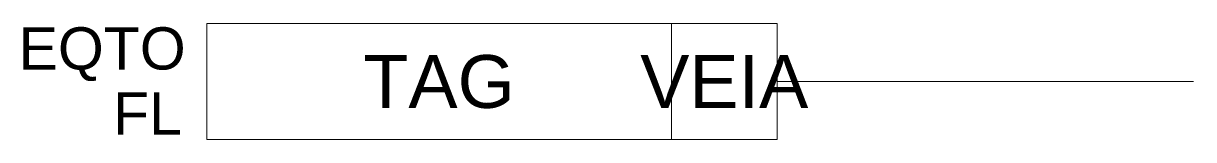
# Model space of a CAD drawing. Header units: millimetres. Extents: x -2.4 to 53, y -56.7 to -51.2.
import ezdxf
from ezdxf.enums import TextEntityAlignment as Align

# ---------------------------------------------------------------- set-up
doc = ezdxf.new("R2010")
doc.units = ezdxf.units.MM
doc.header["$MEASUREMENT"] = 0
doc.layers.get('0').update_dxf_attribs({"linetype": 'CONTINUOUS'})
doc.styles.add('ARIAL', font='arial.ttf')

msp = doc.modelspace()

# ---------------------------------------------------------------- linework, layer by layer
at = {"linetype": 'Continuous', "lineweight": 0}
msp.add_line((28.259, -51.228, 54.53), (28.259, -56.728, 54.53), dxfattribs=at)
at = {"color": 7, "linetype": 'Continuous', "lineweight": 0}
msp.add_line((33.279, -53.978, 54.53), (52.983, -53.978, 54.53), dxfattribs=at)
at = {"linetype": 'Continuous', "lineweight": 0, "elevation": 54.53}
msp.add_lwpolyline([(6.259, -51.228), (6.259, -56.728), (33.259, -56.728), (33.259, -51.228)], close=True, dxfattribs=at)

# ---------------------------------------------------------------- texts
at = {"color": 7, "style": 'ARIAL'}
for tag, p in [('EQTO', (5.259, -52.412, 54.53)), ('FL', (5.079, -55.492, 54.53))]:
    msp.add_attdef(tag, text='', height=2, rotation=360, dxfattribs=at).set_placement(p, align=Align.MIDDLE_RIGHT)
for tag, p in [('TAG', (17.259, -53.978, 54.53)), ('VEIA', (30.759, -53.978, 54.53))]:
    msp.add_attdef(tag, text='', height=2.5, rotation=360, dxfattribs=at).set_placement(p, align=Align.MIDDLE_CENTER)

doc.saveas('drawing.dxf')
